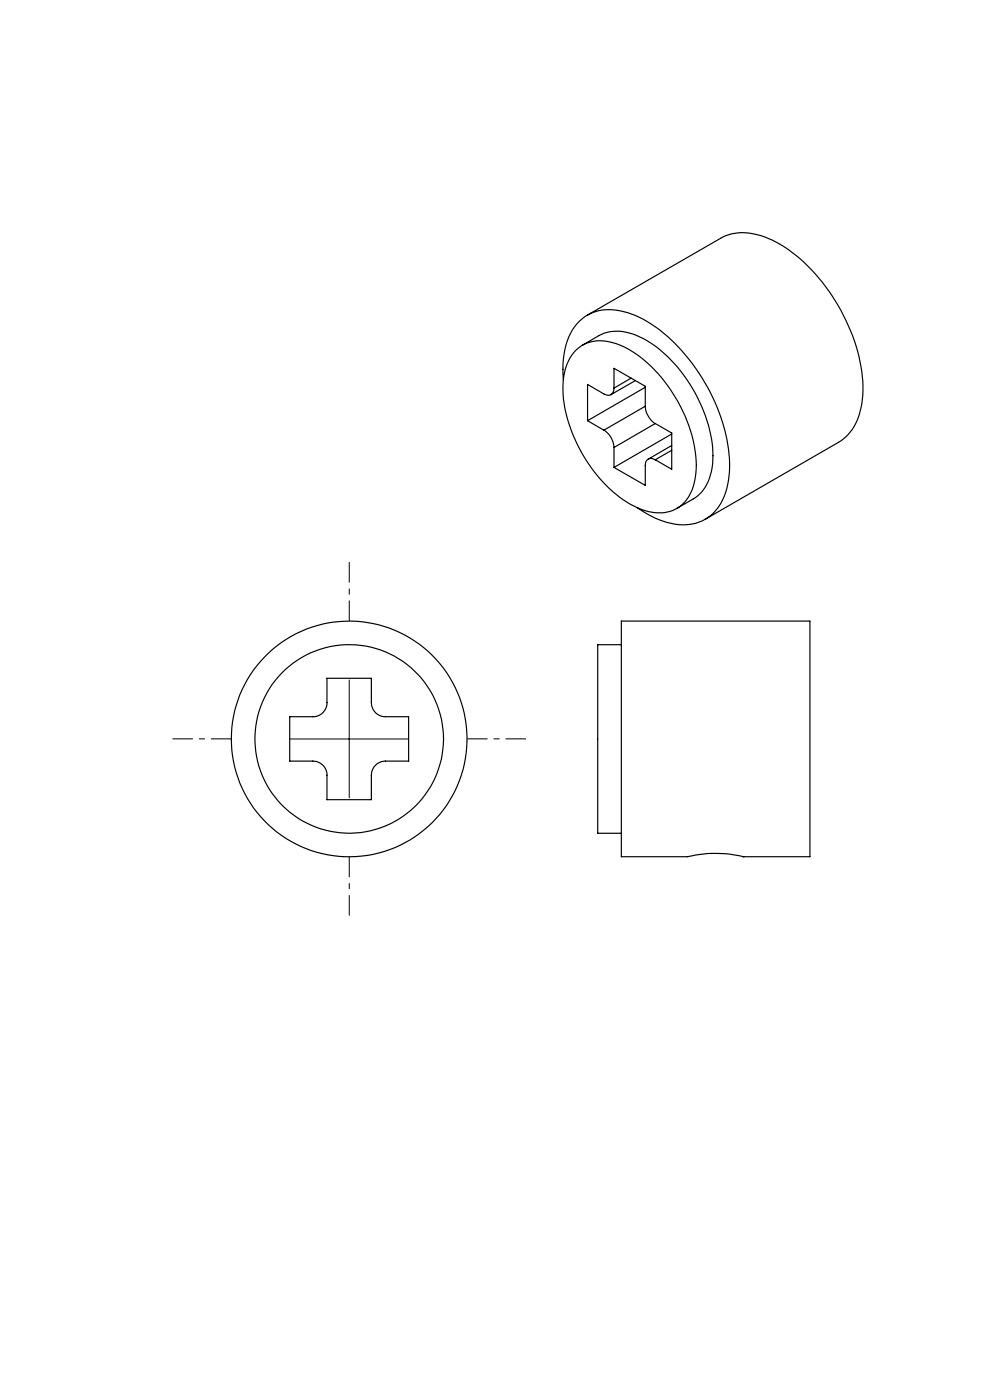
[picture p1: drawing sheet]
<svg xmlns="http://www.w3.org/2000/svg" width="210mm" height="297mm" viewBox="0 0 210 297" stroke-linecap="round" stroke-linejoin="round" font-family="sans-serif">
<g fill="none" stroke="#000" stroke-width=".25">
<path d="M122 74.4a8 8 0 0 1 8.7-1.5 26.2 26.2 0 0 1 12.6 11.5 27.4 27.4 0 0 1 4.3 16 9.2 9.2 0 0 1-4.3 7.6 9.5 9.5 0 0 1-8.8-.6 29.8 29.8 0 0 1-13.3-16 20.5 20.5 0 0 1-.9-14.1l.6-1.3zM123.5 73.2l3.6-2a9.7 9.7 0 0 1 9.4 .7 30.5 30.5 0 0 1 13.1 16.3 20.6 20.6 0 0 1 .9 13.2 7.9 7.9 0 0 1-3.4 4.4l-3.6 2.1M124.6 66.8l28.3-16.3a11.1 11.1 0 0 1 10.2 .1 33.4 33.4 0 0 1 14.7 14.2 35 35 0 0 1 5.2 19 12.6 12.6 0 0 1-4.1 9.3l-1 .7-28.3 16.4M119.5 80.5a16.7 16.7 0 0 1 2.3-11.1 9.3 9.3 0 0 1 10.5-3.3 26.4 26.4 0 0 1 13.1 9.2 38.3 38.3 0 0 1 9.4 23.9 13.1 13.1 0 0 1-4.1 10.2 10.3 10.3 0 0 1-10 1.2l-2.6-1.1-2.9-1.8M124.6 89.2l3.5 2.1M128.1 91.3a4.6 4.6 0 0 1 2.1 3.6M130.2 82.3a1.32 1.32 0 0 1-.6 1.4 1.32 1.32 0 0 1-1.5-.1l-3.5-2v7.6M130.2 82.3v-4.2l6.7 3.8v4.3M130.2 94.9v4.3M133.9 80.2l-3.7 2.1M134.8 80.7l-5.2 3M136.9 86.2a4.8 4.8 0 0 0 2.1 3.6"/>
<path d="M136.9 82.2l-12.3 7M136.9 86.2l-8.8 5.1M139 97.5a1.29 1.29 0 0 0-1.5-.1 1.29 1.29 0 0 0-.6 1.4v4.2l-6.7-3.8M139 89.8l3.5 2.1v7.7l-3.5-2.1M139 89.8l-8.8 5.1M142.5 94.5l-5 2.9M142.5 92.1l-12.3 7.1M142.5 95.5l-3.5 2M131.8 131.8h40v49.9h-14a25.8 25.8 0 0 0-12 0h-14zM131.8 136.8h-5v40h5M69.4 143.9h9.4v5.1a3 3 0 0 0 3 3h4.9v9.5h-4.9a3 3 0 0 0-3 3v5.1h-9.4v-5.1a2.93 2.93 0 0 0-3-3h-4.9v-9.5h4.9a2.93 2.93 0 0 0 3-3z"/>
<circle cx="74.1" cy="156.8" r="25"/>
<circle cx="74.1" cy="156.8" r="20"/>
</g>
<path d="M74.1 131.7v-12.5M49.1 156.7h-12.5M99.1 156.7h12.5M74.1 181.7v12.5" fill="none" stroke="#000" stroke-width=".21" stroke-dasharray="30.5 1.3 1.3 1.3" stroke-dashoffset="26.1" stroke-linecap="butt"/>
<path d="M61.6 156.8h25M74.1 144.2v25.1" fill="none" stroke="#000" stroke-width=".21"/>
</svg>
